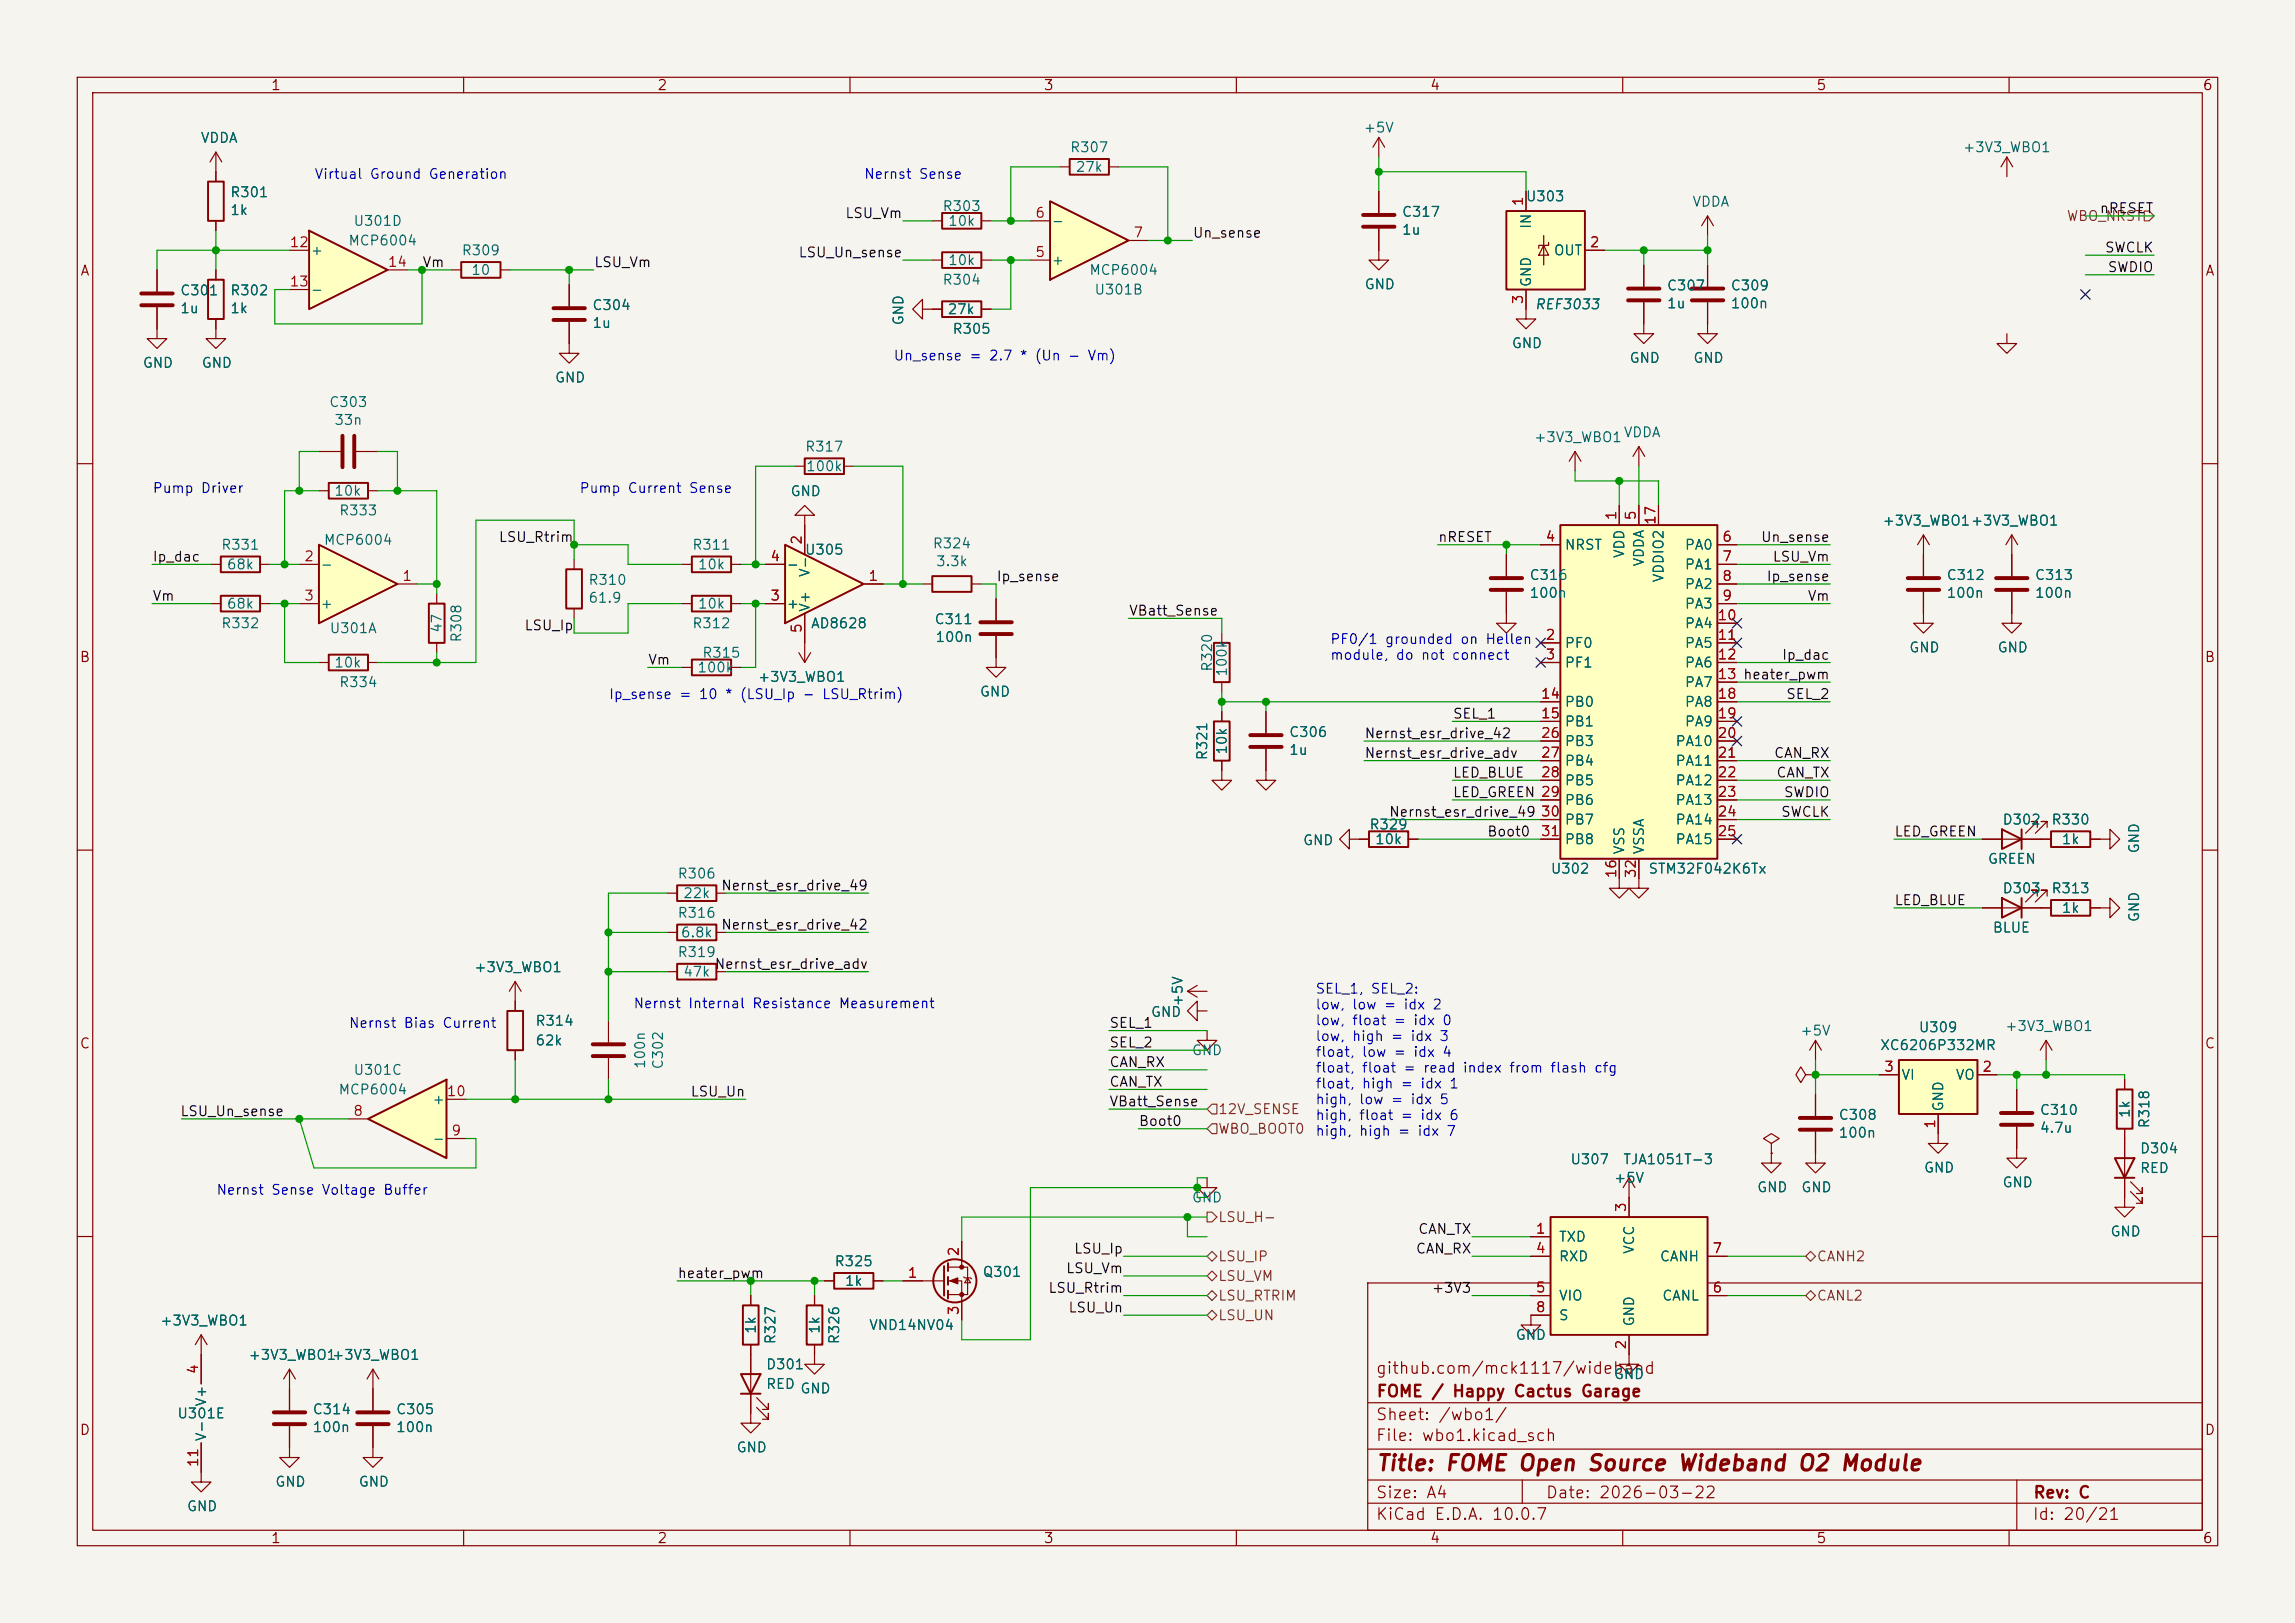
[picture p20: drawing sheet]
<svg xmlns="http://www.w3.org/2000/svg" width="297mm" height="210mm" viewBox="0 0 297 210" stroke-linecap="round" stroke-linejoin="round" font-family="sans-serif">
<defs><g id="words">
<text font-size="2" fill="#840000" x="178" y="190.8">Title: FOME Open Source Wideband O2 Module</text>
<g font-size="1.5" fill="#840000">
<text x="178" y="178.1">github.com/mck1117/wideband</text>
<text x="178" y="184.1">Sheet: /wbo1/</text>
<text x="178" y="181.1">FOME / Happy Cactus Garage</text>
<text x="178" y="186.8">File: wbo1.kicad_sch</text>
<text x="178" y="197">KiCad E.D.A. 10.0.7</text>
<text x="178" y="194.2">Size: A4</text>
<text x="200" y="194.2">Date: 2026-03-22</text>
<text x="263" y="197">Id: 20/21</text>
<text x="263" y="194.2">Rev: C</text>
</g>
<g font-size="1.3" fill="#840000">
<text x="35" y="12">1</text>
<text x="85" y="12">2</text>
<text x="135" y="12">3</text>
<text x="185" y="12">4</text>
<text x="235" y="12">5</text>
<text x="285" y="12">6</text>
<text x="10.3" y="36">A</text>
<text x="285.3" y="36">A</text>
<text x="10.2" y="86">B</text>
<text x="285.2" y="86">B</text>
<text x="10.2" y="136">C</text>
<text x="285.2" y="136">C</text>
<text x="10.2" y="186">D</text>
<text x="285.2" y="186">D</text>
<text x="35" y="200">1</text>
<text x="85" y="200">2</text>
<text x="135" y="200">3</text>
<text x="185" y="200">4</text>
<text x="235" y="200">5</text>
<text x="285" y="200">6</text>
</g>
<g font-size="1.3" fill="#006464">
<text x="176.4" y="17.5">+5V</text>
<text x="25.9" y="18.8">VDDA</text>
<text x="138.4" y="20">R307</text>
<text x="139.1" y="22.6">27k</text>
<text x="253.9" y="20">+3V3_WBO1</text>
<text x="29.7" y="25.8">R301</text>
<text x="29.7" y="28.1">1k</text>
<text x="45.7" y="29.5">U301D</text>
<text x="121.9" y="27.6">R303</text>
<text x="122.6" y="29.5">10k</text>
<text x="136" y="29.5">-</text>
<text x="181.3" y="28.4">C317</text>
<text x="197.4" y="26.4">U303</text>
<text x="198.4" y="29.7" transform="rotate(-90 198.4 29.7)">IN</text>
<text x="218.9" y="27">VDDA</text>
<text x="40.1" y="33.3">+</text>
<text x="45" y="32.1">MCP6004</text>
<text x="59.7" y="33.3">R309</text>
<text x="60.9" y="35.9">10</text>
<text x="122.6" y="34.6">10k</text>
<text x="136" y="34.6">+</text>
<text x="140.9" y="35.9">MCP6004</text>
<text x="181.3" y="30.7">1u</text>
<text x="201" y="33.3">OUT</text>
<text x="23.2" y="38.5">C301</text>
<text x="23.2" y="40.8">1u</text>
<text x="29.7" y="38.5">R302</text>
<text x="29.7" y="40.8">1k</text>
<text x="40.1" y="38.4">-</text>
<text x="76.6" y="40.4">C304</text>
<text x="121.9" y="37.2">R304</text>
<text x="122.5" y="41">27k</text>
<text x="141.5" y="38.4">U301B</text>
<text x="176.5" y="37.7">GND</text>
<text x="198.4" y="37.2" transform="rotate(-90 198.4 37.2)">GND</text>
<text x="198.5" y="40.3">REF3033</text>
<text x="215.6" y="37.9">C307</text>
<text x="215.6" y="40.2">1u</text>
<text x="223.9" y="37.9">C309</text>
<text x="223.9" y="40.2">100n</text>
<text x="18.4" y="47.9">GND</text>
<text x="26" y="47.9">GND</text>
<text x="76.6" y="42.7">1u</text>
<text x="117.2" y="42.2" transform="rotate(-90 117.2 42.2)">GND</text>
<text x="123.2" y="43.5">R305</text>
<text x="195.5" y="45.4">GND</text>
<text x="210.8" y="47.3">GND</text>
<text x="219" y="47.3">GND</text>
<text x="42.5" y="53">C303</text>
<text x="71.7" y="49.8">GND</text>
<text x="43.2" y="55.3">33n</text>
<text x="104.1" y="58.7">R317</text>
<text x="198.4" y="57.5">+3V3_WBO1</text>
<text x="210" y="56.9">VDDA</text>
<text x="43.2" y="64.5">10k</text>
<text x="102.2" y="64.5">GND</text>
<text x="104.2" y="61.3">100k</text>
<text x="28.5" y="71.4">R331</text>
<text x="41.8" y="70.8">MCP6004</text>
<text x="43.8" y="67">R333</text>
<text x="89.5" y="71.4">R311</text>
<text x="120.6" y="71.3">R324</text>
<text x="202.4" y="71.4">NRST</text>
<text x="217.9" y="71.4">PA0</text>
<text x="243.5" y="68.3">+3V3_WBO1+3V3_WBO1</text>
<text x="29.3" y="74">68k</text>
<text x="41.4" y="74">-</text>
<text x="76.1" y="76">R310</text>
<text x="90.2" y="74">10k</text>
<text x="101.7" y="74">-</text>
<text x="104.1" y="72.1">U305</text>
<text x="105.1" y="74.8" transform="rotate(-90 105.1 74.8)">V-</text>
<text x="121" y="73.6">3.3k</text>
<text x="197.9" y="75.4">C316</text>
<text x="197.9" y="77.7">100n</text>
<text x="210.5" y="72.3" transform="rotate(-90 210.5 72.3)">VDD</text>
<text x="213.1" y="73.4" transform="rotate(-90 213.1 73.4)">VDDA</text>
<text x="215.6" y="75.5" transform="rotate(-90 215.6 75.5)">VDDIO2</text>
<text x="217.9" y="74">PA1</text>
<text x="217.9" y="76.5">PA2</text>
<text x="251.8" y="75.4">C312</text>
<text x="251.8" y="77.7">100n</text>
<text x="263.3" y="75.4">C313</text>
<text x="263.3" y="77.7">100n</text>
<text x="28.5" y="81.6">R332</text>
<text x="29.3" y="79.1">68k</text>
<text x="41.4" y="79.1">+</text>
<text x="42.6" y="82.2">U301A</text>
<text x="57.5" y="82" transform="rotate(-90 57.5 82)">47</text>
<text x="60" y="83.2" transform="rotate(-90 60 83.2)">R308</text>
<text x="76.1" y="78.3">61.9</text>
<text x="89.5" y="81.6">R312</text>
<text x="90.2" y="79.1">10k</text>
<text x="101.7" y="79.1">+</text>
<text x="104.9" y="81.6">AD8628</text>
<text x="105.1" y="79.3" transform="rotate(-90 105.1 79.3)">V+</text>
<text x="120.8" y="81.1">C311</text>
<text x="121" y="83.4">100n</text>
<text x="217.9" y="79.1">PA3</text>
<text x="217.9" y="81.6">PA4</text>
<text x="43.2" y="86.7">10k</text>
<text x="43.8" y="89.2">R334</text>
<text x="90.2" y="87.3">100k</text>
<text x="90.8" y="85.4">R315</text>
<text x="98" y="88.5">+3V3_WBO1</text>
<text x="157.2" y="87" transform="rotate(-90 157.2 87)">R320</text>
<text x="159.1" y="87.6" transform="rotate(-90 159.1 87.6)">100k</text>
<text x="202.4" y="84.1">PF0</text>
<text x="202.4" y="86.7">PF1</text>
<text x="217.9" y="84.1">PA5</text>
<text x="217.9" y="86.7">PA6</text>
<text x="217.9" y="89.2">PA7</text>
<text x="247" y="84.7">GND</text>
<text x="258.4" y="84.7">GND</text>
<text x="126.7" y="90.4">GND</text>
<text x="166.7" y="95.7">C306</text>
<text x="202.4" y="91.8">PB0</text>
<text x="202.4" y="94.3">PB1</text>
<text x="217.9" y="91.8">PA8</text>
<text x="217.9" y="94.3">PA9</text>
<text x="156.5" y="98.5" transform="rotate(-90 156.5 98.5)">R321</text>
<text x="159.1" y="97.7" transform="rotate(-90 159.1 97.7)">10k</text>
<text x="166.7" y="98">1u</text>
<text x="202.4" y="96.8">PB3</text>
<text x="202.4" y="99.4">PB4</text>
<text x="202.4" y="101.9">PB5</text>
<text x="216.7" y="96.8">PA10</text>
<text x="216.7" y="99.4">PA11</text>
<text x="216.7" y="101.9">PA12</text>
<text x="177.1" y="107.6">R329</text>
<text x="202.4" y="104.5">PB6</text>
<text x="202.4" y="107">PB7</text>
<text x="216.7" y="104.5">PA13</text>
<text x="216.7" y="107">PA14</text>
<text x="259.1" y="107">D302</text>
<text x="265.4" y="107">R330</text>
<text x="87.6" y="114">R306</text>
<text x="168.5" y="109.7">GND</text>
<text x="177.9" y="109.5">10k</text>
<text x="200.6" y="113.4">U302</text>
<text x="202.4" y="109.5">PB8</text>
<text x="210.5" y="110.6" transform="rotate(-90 210.5 110.6)">VSS</text>
<text x="213.1" y="110.6" transform="rotate(-90 213.1 110.6)">VSSA</text>
<text x="213.2" y="113.4">STM32F042K6Tx</text>
<text x="216.7" y="109.5">PA15</text>
<text x="257.2" y="112.1">GREEN</text>
<text x="266.7" y="109.5">1k</text>
<text x="277.1" y="110.5" transform="rotate(-90 277.1 110.5)">GND</text>
<text x="87.6" y="119.1">R316</text>
<text x="88.3" y="116.5">22k</text>
<text x="259.1" y="115.9">D303</text>
<text x="265.4" y="115.9">R313</text>
<text x="266.7" y="118.4">1k</text>
<text x="277.1" y="119.4" transform="rotate(-90 277.1 119.4)">GND</text>
<text x="87.6" y="124.2">R319</text>
<text x="88" y="121.6">6.8k</text>
<text x="257.8" y="121">BLUE</text>
<text x="61.3" y="126.1">+3V3_WBO1</text>
<text x="88.3" y="126.7">47k</text>
<text x="148.9" y="131.9">GND</text>
<text x="153.4" y="130.3" transform="rotate(-90 153.4 130.3)">+5V</text>
<text x="69.2" y="133">R314</text>
<text x="69.2" y="135.6">62k</text>
<text x="154.1" y="136.9">GND</text>
<text x="232.9" y="134.3">+5V</text>
<text x="243.2" y="136.2">XC6206P332MR</text>
<text x="248.2" y="133.9">U309</text>
<text x="259.4" y="133.7">+3V3_WBO1</text>
<text x="43.7" y="141.9">MCP6004</text>
<text x="45.7" y="139.4">U301C</text>
<text x="55.9" y="143.2">+</text>
<text x="83.8" y="138.4" transform="rotate(-90 83.8 138.4)">100n</text>
<text x="86.1" y="138.5" transform="rotate(-90 86.1 138.5)">C302</text>
<text x="246" y="140">VI</text>
<text x="251.8" y="143.9" transform="rotate(-90 251.8 143.9)">GND</text>
<text x="253" y="140">VO</text>
<text x="55.9" y="148.3">-</text>
<text x="237.9" y="145.2">C308</text>
<text x="237.9" y="147.5">100n</text>
<text x="263.9" y="144.6">C310</text>
<text x="263.9" y="146.9">4.7u</text>
<text x="275.9" y="144.8" transform="rotate(-90 275.9 144.8)">1k</text>
<text x="276.8" y="149.6">D304</text>
<text x="278.5" y="146.1" transform="rotate(-90 278.5 146.1)">R318</text>
<text x="154.1" y="155.9">GND</text>
<text x="203.1" y="151">U307</text>
<text x="208.8" y="153.4">+5V</text>
<text x="210" y="151">TJA1051T-3</text>
<text x="227.3" y="154.6">GND</text>
<text x="233" y="154.6">GND</text>
<text x="248.9" y="152">GND</text>
<text x="259" y="153.9">GND</text>
<text x="276.8" y="152.1">RED</text>
<text x="201.6" y="161">TXD</text>
<text x="273" y="160.3">GND</text>
<text x="107.9" y="164.2">R325</text>
<text x="109.2" y="166.7">1k</text>
<text x="127.1" y="165.5">Q301</text>
<text x="201.6" y="163.5">RXD</text>
<text x="211.8" y="162.4" transform="rotate(-90 211.8 162.4)">VCC</text>
<text x="214.7" y="163.5">CANH</text>
<text x="20.6" y="171.8">+3V3_WBO1</text>
<text x="98.1" y="172.7" transform="rotate(-90 98.1 172.7)">1k</text>
<text x="106.4" y="172.7" transform="rotate(-90 106.4 172.7)">1k</text>
<text x="112.4" y="172.4">VND14NV04</text>
<text x="196.1" y="173.7">GND</text>
<text x="201.6" y="168.6">VIO</text>
<text x="201.6" y="171.1">S</text>
<text x="211.8" y="171.7" transform="rotate(-90 211.8 171.7)">GND</text>
<text x="215" y="168.6">CANL</text>
<text x="32.1" y="176.3">+3V3_WBO1</text>
<text x="42.9" y="176.3">+3V3_WBO1</text>
<text x="99" y="177.5">D301</text>
<text x="100.7" y="174" transform="rotate(-90 100.7 174)">R327</text>
<text x="108.9" y="174" transform="rotate(-90 108.9 174)">R326</text>
<text x="208.8" y="178.8">GND</text>
<text x="22.9" y="183.8">U301E</text>
<text x="27" y="182.1" transform="rotate(-90 27 182.1)">V+</text>
<text x="40.4" y="183.3">C314</text>
<text x="40.4" y="185.6">100n</text>
<text x="51.2" y="183.3">C305</text>
<text x="51.2" y="185.6">100n</text>
<text x="99" y="180">RED</text>
<text x="103.5" y="180.6">GND</text>
<text x="27" y="186.6" transform="rotate(-90 27 186.6)">V-</text>
<text x="95.2" y="188.2">GND</text>
<text x="24.1" y="195.9">GND</text>
<text x="35.5" y="192.7">GND</text>
<text x="46.3" y="192.7">GND</text>
</g>
<g font-size="1.3" fill="#0000c2">
<text x="40.6" y="23.5">Virtual Ground Generation</text>
<text x="111.7" y="23.5">Nernst Sense</text>
<text x="115.5" y="47">Un_sense = 2.7 * (Un - Vm)</text>
<text x="19.7" y="64.1">Pump Driver</text>
<text x="74.9" y="64.1">Pump Current Sense</text>
<text x="172.1" y="83.7">PF0/1 grounded on Hellen</text>
<text x="172.1" y="85.7">module, do not connect</text>
<text x="78.7" y="90.8">Ip_sense = 10 * (LSU_Ip - LSU_Rtrim)</text>
<text x="81.9" y="130.8">Nernst Internal Resistance Measurement</text>
<text x="170.2" y="128.9">SEL_1, SEL_2:</text>
<text x="170.2" y="130.9">low, low = idx 2</text>
<text x="45.1" y="133.3">Nernst Bias Current</text>
<text x="170.2" y="133">low, float = idx 0</text>
<text x="170.2" y="135">low, high = idx 3</text>
<text x="170.2" y="137.1">float, low = idx 4</text>
<text x="170.2" y="139.1">float, float = read index from flash cfg</text>
<text x="170.2" y="141.2">float, high = idx 1</text>
<text x="170.2" y="143.2">high, low = idx 5</text>
<text x="170.2" y="145.2">high, float = idx 6</text>
<text x="170.2" y="147.3">high, high = idx 7</text>
<text x="27.9" y="154.9">Nernst Sense Voltage Buffer</text>
</g>
<g font-size="1.3" fill="#0f0f0f">
<text x="109.3" y="28.5">LSU_Vm</text>
<text x="271.6" y="27.9">nRESET</text>
<text x="54.6" y="34.9">Vm</text>
<text x="76.8" y="34.9">LSU_Vm</text>
<text x="103.2" y="33.6">LSU_Un_sense</text>
<text x="154.3" y="31.1">Un_sense</text>
<text x="272.3" y="33">SWCLK</text>
<text x="272.7" y="35.5">SWDIO</text>
<text x="64.5" y="70.4">LSU_Rtrim</text>
<text x="186" y="70.4">nRESET</text>
<text x="227.8" y="70.4">Un_sense</text>
<text x="19.7" y="73">Ip_dac</text>
<text x="128.9" y="75.5">Ip_sense</text>
<text x="228.5" y="75.5">Ip_sense</text>
<text x="229.3" y="73">LSU_Vm</text>
<text x="19.7" y="78.1">Vm</text>
<text x="67.8" y="81.9">LSU_Ip</text>
<text x="146" y="80">VBatt_Sense</text>
<text x="233.8" y="78.1">Vm</text>
<text x="83.8" y="86.3">Vm</text>
<text x="230.5" y="85.7">Ip_dac</text>
<text x="176.5" y="95.8">Nernst_esr_drive_42</text>
<text x="187.9" y="93.3">SEL_1</text>
<text x="231.1" y="90.8">SEL_2</text>
<text x="176.5" y="98.4">Nernst_esr_drive_adv</text>
<text x="187.9" y="100.9">LED_BLUE</text>
<text x="229.5" y="98.4">CAN_RX</text>
<text x="229.8" y="100.9">CAN_TX</text>
<text x="179.7" y="106">Nernst_esr_drive_49</text>
<text x="187.9" y="103.5">LED_GREEN 29</text>
<text x="230.4" y="106">SWCLK</text>
<text x="230.8" y="103.5">SWDIO</text>
<text x="192.4" y="108.5">Boot0</text>
<text x="245.1" y="108.5">LED_GREEN</text>
<text x="93.2" y="115.5">Nernst_esr_drive_49</text>
<text x="245.1" y="117.4">LED_BLUE</text>
<text x="92.4" y="125.7">Nernst_esr_drive_adv</text>
<text x="93.2" y="120.6">Nernst_esr_drive_42</text>
<text x="143.5" y="135.9">SEL_2</text>
<text x="143.5" y="133.3">SEL_1</text>
<text x="89.3" y="142.2">LSU_Un</text>
<text x="143.5" y="140.9">CAN_TX</text>
<text x="143.5" y="143.5">VBatt_Sense</text>
<text x="143.5" y="138.4">CAN_RX</text>
<text x="23.2" y="144.7">LSU_Un_sense</text>
<text x="147.3" y="146">Boot0</text>
<text x="183.4" y="160">CAN_TX</text>
<text x="87.6" y="165.7">heater_pwm</text>
<text x="135.6" y="167.6">LSU_Rtrim</text>
<text x="137.9" y="165.1">LSU_Vm</text>
<text x="138.9" y="162.5">LSU_Ip</text>
<text x="183.1" y="162.5">CAN_RX</text>
<text x="185.2" y="167.6">+3V3</text>
<text x="138.2" y="170.1">LSU_Un</text>
</g>
<g font-size="1.3" fill="#a90000">
<text x="133.9" y="28.5">6</text>
<text x="197.4" y="26.8" transform="rotate(-90 197.4 26.8)">1</text>
<text x="37.4" y="32.3">12</text>
<text x="50.1" y="34.8">14</text>
<text x="133.9" y="33.6">5</text>
<text x="146.6" y="31">7</text>
<text x="205.6" y="32.3">2</text>
<text x="37.4" y="37.4">13</text>
<text x="197.4" y="39.5" transform="rotate(-90 197.4 39.5)">3</text>
<text x="104.1" y="70.6" transform="rotate(-90 104.1 70.6)">2</text>
<text x="199.9" y="70.4">4</text>
<text x="209.5" y="67.4" transform="rotate(-90 209.5 67.4)">1</text>
<text x="212" y="67.4" transform="rotate(-90 212 67.4)">5</text>
<text x="214.5" y="68" transform="rotate(-90 214.5 68)">17</text>
<text x="222.8" y="70.4">6</text>
<text x="39.3" y="72.9">2</text>
<text x="52" y="75.5">1</text>
<text x="99.6" y="72.9">4</text>
<text x="112.3" y="75.5">1</text>
<text x="222.8" y="72.9">7</text>
<text x="222.8" y="75.5">8</text>
<text x="39.3" y="78">3</text>
<text x="99.6" y="78">3</text>
<text x="104.1" y="82" transform="rotate(-90 104.1 82)">5</text>
<text x="199.9" y="83.1">2</text>
<text x="222.2" y="80.6">10</text>
<text x="222.2" y="83.1">11</text>
<text x="222.8" y="78">9</text>
<text x="199.9" y="85.6">3</text>
<text x="222.2" y="85.6">12</text>
<text x="222.2" y="88.2">13 heater_pwm</text>
<text x="222.2" y="88.2">13</text>
<text x="199.3" y="90.7">14</text>
<text x="199.3" y="93.3">15</text>
<text x="199.3" y="95.8">26</text>
<text x="222.2" y="90.7">18</text>
<text x="222.2" y="93.3">19</text>
<text x="222.2" y="95.8">20</text>
<text x="199.3" y="98.3">27</text>
<text x="199.3" y="100.9">28</text>
<text x="222.2" y="98.3">21</text>
<text x="222.2" y="100.9">22</text>
<text x="199.3" y="106">30</text>
<text x="199.3" y="103.4">29</text>
<text x="222.2" y="103.4">23</text>
<text x="222.2" y="106">24</text>
<text x="199.3" y="108.5">31</text>
<text x="209.5" y="113.7" transform="rotate(-90 209.5 113.7)">16</text>
<text x="212" y="113.7" transform="rotate(-90 212 113.7)">32</text>
<text x="222.2" y="108.5">25</text>
<text x="57.7" y="142.2">10</text>
<text x="243.7" y="139">3</text>
<text x="256.4" y="139">2</text>
<text x="45.6" y="144.7">8</text>
<text x="58.3" y="147.2">9</text>
<text x="250.7" y="146.1" transform="rotate(-90 250.7 146.1)">1</text>
<text x="198.7" y="159.9">1</text>
<text x="210.7" y="156.9" transform="rotate(-90 210.7 156.9)">3</text>
<text x="117.4" y="165.7">1</text>
<text x="124.4" y="162.7" transform="rotate(-90 124.4 162.7)">2</text>
<text x="198.7" y="162.5">4</text>
<text x="198.7" y="167.6">5</text>
<text x="221.5" y="167.6">6</text>
<text x="221.5" y="162.5">7</text>
<text x="124.4" y="170.3" transform="rotate(-90 124.4 170.3)">3</text>
<text x="198.7" y="170.1">8</text>
<text x="26" y="177.9" transform="rotate(-90 26 177.9)">4</text>
<text x="210.7" y="174.7" transform="rotate(-90 210.7 174.7)">2</text>
<text x="26" y="189.9" transform="rotate(-90 26 189.9)">11</text>
</g>
<g font-size="1.3" fill="#725600">
<text x="267.4" y="28.9">WBO_NRST</text>
<text x="157.6" y="144.5">12V_SENSE</text>
<text x="157.6" y="147">WBO_BOOT0</text>
<text x="157.6" y="158.4">LSU_H-</text>
<text x="157.6" y="163.5">LSU_IP</text>
<text x="157.6" y="166.1">LSU_VM</text>
<text x="235" y="163.5">CANH2</text>
<text x="157.6" y="171.1">LSU_UN</text>
<text x="157.6" y="168.6">LSU_RTRIM</text>
<text x="235" y="168.6">CANL2</text>
</g>
</g></defs>
<path d="M0 0h297v210h-297z" fill="#f5f4ef" stroke="#f5f4ef" stroke-width=".13"/>
<g fill="none" stroke="#840000" stroke-width=".15">
<path d="M10 10h277v190h-277zM12 12h273v186h-273zM60 10v2M110 10v2M160 10v2M210 10v2M260 10v2M197.5 40v1.3h1.3l-1.3 1.2-1.3-1.2h1.3M10 60h2M74.3 72.4v1.3M74.3 78.7v1.3M88.3 78.1h1.2"/>
<path d="M94.6 78.1h1.3M194.9 76.6v4h1.3l-1.3 1.3-1.2-1.3h1.2M194.9 71.8v2.7M260.3 69.2l-.7 1.3M260.3 69.2l.8 1.3M260.3 69.2v2.6M285 60h2M88.3 86.4h1.2M94.6 86.4h1.3M103.4 84.5l.7 1.2M104.1 83.2v2.5M104.9 84.5l-.8 1.2"/>
<path d="M10 110h2M86.4 115.6h1.2M92.7 115.6h1.3M285 110h2M86.4 125.7h1.2M86.4 120.7h1.2M92.7 125.7h1.3M92.7 120.7h1.3M153.7 128.3l1.2 .7M153.7 128.3h2.5M154.9 130.8v-1.3l-1.2 1.3 1.2 1.3v-1.3h1.3M154.9 127.5l-1.2 .8"/>
<path d="M156.2 133.4v1.2h1.3l-1.3 1.3-1.3-1.3h1.3M10 160h2M97.2 174v10.2h1.2l-1.2 1.2-1.3-1.2h1.3M97.2 167.6v1.3M105.4 174v2.5h1.3l-1.3 1.3-1.3-1.3h1.3M105.4 167.6v1.3M106.7 165.7h1.2M113 165.7h1.3M116.8 165.7h5.4M122.7 164h2.5v3.5h-2.5M122.7 165.7h1.8v5.1M124.5 160.7v3.3"/>
<path d="M124.7 165.2l.1 .2h.8l.1 .1M125.2 165.4l.4 .6h-.8zM177 166h108v32h-108zM285 160h2M60 198v2M97.9 182.1l1.5 1.5v-.7v.7h-.7M97.9 180.8l1.5 1.6v-.8v.8h-.7M110 198v2M160 198v2M177 194.5h108M177 191.5h108M177 187.5h108"/>
<path d="M177 181.5h108M197 191.5v3M210 198v2M260 198v2M261 191.5v6.5"/>
</g>
<g fill="none" stroke="#840000" stroke-width=".25">
<path d="M73.3 73.7h2v5h-2zM89.5 77.1h5.1v2h-5.1zM89.5 85.3h5.1v2.1h-5.1zM87.6 114.6h5.1v2h-5.1zM87.6 119.6h5.1v2.1h-5.1zM87.6 124.7h5.1v2h-5.1zM95.9 177.8h2.5l-1.2 2.5zM96.1 168.9h2.1v5.1h-2.1zM104.4 168.9h2v5.1h-2zM107.9 164.7h5.1v2.1h-5.1zM122.2 163.8v3.8M122.7 163.4v1.1"/>
<path d="M122.7 165.2v1M122.7 167v1M95.9 180.3h2.5"/>
<circle cx="123.6" cy="165.7" r="2.79"/>
</g>
<g fill="#840000" stroke="#840000" stroke-width=".15">
<path d="M122.9 165.7l1.1-.3v.7z"/>
<circle cx="124.5" cy="164" r=".25"/>
<circle cx="124.5" cy="167.5" r=".25"/>
</g>
<path d="M192.9 74.8h4.1M192.9 76.3h4.1" fill="none" stroke="#840000" stroke-width=".51"/>
<path d="M194.9 27.3h10.2v10.2h-10.2z" fill="#ffffc2"/>
<path d="M194.9 27.3h10.2v10.2h-10.2z" fill="none" stroke="#840000" stroke-width=".25"/>
<path d="M197.5 24.8v2.5M197.5 37.5v2.5M199.8 31.8l.6 1.2h-1.3zM199.8 30.5v3.8M200.4 31.4v.4h-1.3v.3M205.1 32.4h2.5" fill="none" stroke="#840000" stroke-width=".15"/>
<path d="M41.3 70.5l10.1 5.1-10.1 5z" fill="#ffffc2"/>
<g fill="none" stroke="#840000" stroke-width=".25">
<path d="M138.4 20.6h5.1v2h-5.1zM41.3 70.5l10.1 5.1-10.1 5zM42.5 62.5h5.1v2h-5.1zM89.5 72h5.1v2h-5.1zM157.1 93.3h2v5.1h-2zM177.2 107.6h5v2h-5zM259.1 107.3l2.5 1.3-2.5 1.3zM259.1 116.2l2.5 1.3-2.5 1.2zM261.6 107.3v2.6M261.6 116.2v2.5M265.4 107.6h5.1v2h-5.1zM265.4 116.5h5.1v2h-5.1z"/>
<path d="M273.7 149.9h2.5l-1.2 2.5zM273.7 152.4h2.5M273.9 141h2.1v5.1h-2.1z"/>
</g>
<g fill="none" stroke="#840000" stroke-width=".15">
<path d="M178.4 17.8v2.5M178.4 17.8l-.7 1.3M178.4 17.8l.8 1.3M137.2 21.6h1.2M143.5 21.6h1.3M178.4 29.6v4.1h1.3l-1.3 1.2-1.2-1.2h1.2M178.4 24.8v2.8M20.3 42.5v1.3h1.3l-1.3 1.3-1.3-1.3h1.3M41.3 58.4h2.8M46.1 58.4h2.8M259.7 43.2v1.3h1.3l-1.3 1.2-1.3-1.2h1.3M38.7 73h2.6"/>
<path d="M38.7 78.1h2.6M41.3 63.5h1.2M47.6 63.5h1.3M51.4 75.6h2.6M88.3 73h1.2M94.6 73h1.3M248.9 76.6v4h1.3l-1.3 1.3-1.3-1.3h1.3M248.9 69.2v5.3M248.9 69.2l-.7 1.3M248.9 69.2l.8 1.3M260.3 76.6v4h1.3l-1.3 1.3-1.2-1.3h1.2M260.3 71.8v2.7"/>
<path d="M158.1 98.4v2.6h1.3l-1.3 1.2-1.3-1.2h1.3M158.1 92.1v1.2M163.8 96.9v4.1h1.3l-1.3 1.2-1.2-1.2h1.2M163.8 92.1v2.8M174.6 108.6v-1.3l-1.2 1.3 1.2 1.3v-1.3h2.6M182.2 108.6h1.3M256.5 108.6h8.9M256.5 117.5h8.9M263.7 107.1v-.8h-.8h.8l-1.6 1.5M263.7 116v-.8h-.8h.8l-1.6 1.5M264.9 107.1v-.8h-.7h.7l-1.5 1.5M264.9 116v-.8h-.7h.7l-1.5 1.5"/>
<path d="M270.5 117.5h2.5v-1.3l1.3 1.3-1.3 1.2v-1.2M270.5 108.6h2.5v-1.3l1.3 1.3-1.3 1.3v-1.3M233.7 139.1l-.7-1.1-.6 1.1 .6 1 .7-1h1.2M234.9 139.1h.1M234.9 134.6l-.7 1.3M234.9 134.6l.8 1.3M234.9 134.6v2.6M275 139.7v1.3M234.9 146.4v4.1h1.3l-1.3 1.3-1.2-1.3h1.2M234.9 141.6v2.8M261 145.8v4.1h1.3l-1.3 1.2-1.3-1.2h1.3M261 141v2.8"/>
<path d="M275 146.1v10.1h1.2l-1.2 1.3-1.3-1.3h1.3M275.7 154.2l1.5 1.5v-.8v.8h-.7M275.7 152.9l1.5 1.5v-.7v.7h-.7"/>
</g>
<g fill="none" stroke="#840000" stroke-width=".51">
<path d="M176.4 27.8h4.1M176.4 29.3h4.1M44.3 56.4v4.1M45.8 56.4v4.1M246.9 74.8h4.1M246.9 76.3h4.1M258.3 74.8h4.1M258.3 76.3h4.1M161.8 95.1h4.1M161.8 96.6h4.1M232.9 144.7h4.1M232.9 146.2h4.1"/>
<path d="M259 144h4M259 145.5h4"/>
</g>
<path d="M101.6 70.5l10.2 5.1-10.2 5z" fill="#ffffc2"/>
<path d="M101.6 70.5l10.2 5.1-10.2 5z" fill="none" stroke="#840000" stroke-width=".25"/>
<path d="M99.1 78.1h2.5M99.1 73h2.5M104.1 66.7h-1.2l1.2-1.3 1.3 1.3h-1.3v5.1M104.1 79.4v3.8M111.8 75.6h2.5" fill="none" stroke="#840000" stroke-width=".15"/>
<path d="M201.9 67.9h20.3v43.2h-20.3z" fill="#ffffc2"/>
<path d="M26.9 36.2h2.1v5.1h-2.1zM26.9 23.5h2.1v5.1h-2.1zM59.7 33.9h5.1v2h-5.1zM201.9 67.9h20.3v43.2h-20.3zM157.1 83.2h2v5.1h-2z" fill="none" stroke="#840000" stroke-width=".25"/>
<g fill="none" stroke="#840000" stroke-width=".15">
<path d="M27.9 19.7v3.8M27.9 19.7l-.7 1.3M27.9 19.7l.8 1.3M20.3 34.9v2.8M20.3 39.8v2.7M27.9 28.6v1.2M27.9 34.9v1.3M58.4 34.9h1.3M64.8 34.9h1.2M73.7 36.8v2.8M27.9 41.3v2.5h1.3l-1.3 1.3-1.2-1.3h1.2M73.7 41.7v4h1.2l-1.2 1.3-1.3-1.3h1.3"/>
<path d="M199.4 70.5h2.5M209.5 65.4v2.5M212.1 65.4v2.5M214.6 65.4v2.5M222.2 70.5h2.6M222.2 73h2.6M222.2 75.6h2.6M222.2 78.1h2.6M158.1 81.9v1.3M158.1 88.3v1.2M199.4 83.2h2.5M199.4 85.7h2.5"/>
<path d="M199.4 90.8h2.5M199.4 93.3h2.5M199.4 95.9h2.5M199.4 98.4h2.5M222.2 83.2h2.6M222.2 85.7h2.6M222.2 80.6h2.6M222.2 88.3h2.6M222.2 90.8h2.6M222.2 93.3h2.6M222.2 95.9h2.6M222.2 98.4h2.6"/>
<path d="M199.4 101h2.5M199.4 103.5h2.5M199.4 106h2.5M199.4 108.6h2.5M209.5 111.1v2.6M212.1 111.1v2.6M222.2 101h2.6M222.2 103.5h2.6M222.2 106h2.6M222.2 108.6h2.6M210.8 175.3v1.2h1.3l-1.3 1.3-1.3-1.3h1.3"/>
</g>
<path d="M18.3 38h4.1M18.3 39.5h4.1M71.6 39.9h4.1M71.6 41.4h4.1" fill="none" stroke="#840000" stroke-width=".51"/>
<path d="M40 29.8l10.2 5.1-10.2 5.1z" fill="#ffffc2"/>
<path d="M40 29.8l10.2 5.1-10.2 5.1z" fill="none" stroke="#840000" stroke-width=".25"/>
<path d="M37.5 32.4h2.5M37.5 37.5h2.5M50.2 34.9h2.5M264.8 134.6l-.8 1.3M264.8 134.6l.8 1.3M264.8 134.6v2.6" fill="none" stroke="#840000" stroke-width=".15"/>
<path d="M135.9 26l10.1 5.1-10.1 5.1z" fill="#ffffc2"/>
<path d="M135.9 26l10.1 5.1-10.1 5.1z" fill="none" stroke="#840000" stroke-width=".25"/>
<path d="M133.3 33.7h2.6M133.3 28.6h2.6M146 31.1h2.6M250.8 146.7v1.3h1.3l-1.3 1.2-1.2-1.2h1.2" fill="none" stroke="#840000" stroke-width=".15"/>
<path d="M245.7 137.2h10.2v6.9h-10.2z" fill="#ffffc2"/>
<path d="M121.9 27.6h5.1v2h-5.1zM121.9 39h5.1v2h-5.1zM28.6 72h5.1v2h-5.1zM28.6 77.1h5.1v2h-5.1zM42.5 84.7h5.1v2h-5.1zM245.7 137.2h10.2v6.9h-10.2z" fill="none" stroke="#840000" stroke-width=".25"/>
<g fill="none" stroke="#840000" stroke-width=".15">
<path d="M120.6 28.6h1.3M127 28.6h1.3M212.7 39.1v4.1h1.3l-1.3 1.3-1.2-1.3h1.2M212.7 34.3v2.8M119.4 40v-1.3l-1.3 1.3 1.3 1.3v-1.3h2.5M127 40h1.3M221 41.9v1.3h1.2l-1.2 1.3-1.3-1.3h1.3M27.3 73h1.3M27.3 78.1h1.3M33.7 73h1.2M33.7 78.1h1.2M41.3 85.7h1.2"/>
<path d="M47.6 85.7h1.3M209.5 113.7v1.2h1.3l-1.3 1.3-1.2-1.3h1.2M212.1 113.7v1.2h1.3l-1.3 1.3-1.3-1.3h1.3M243.2 139.1h2.5M255.9 139.1h2.5M210.8 152.4l-.7 1.3M210.8 152.4l.8 1.3M210.8 152.4v2.5M250.8 144.1v2.6M48.3 187.3v1.3h1.2l-1.2 1.3-1.3-1.3h1.3"/>
</g>
<path d="M210.7 37.3h4.1M210.7 38.9h4.1" fill="none" stroke="#840000" stroke-width=".51"/>
<path d="M47.6 144.8l10.2-5.1v10.2z" fill="#ffffc2"/>
<path d="M121.9 32.6h5.1v2.1h-5.1zM104.1 59.3h5.1v2h-5.1zM55.5 78.1h2v5.1h-2zM120.6 74.5h5.1v2.1h-5.1zM65.7 130.8h2v5.1h-2zM47.6 144.8l10.2-5.1v10.2z" fill="none" stroke="#840000" stroke-width=".25"/>
<g fill="none" stroke="#840000" stroke-width=".15">
<path d="M120.6 33.7h1.3M127 33.7h1.3M221 27.9l-.8 1.3M221 27.9l.7 1.3M221 27.9v2.6M221 34.3v2.8M221 39.1v2.8M259.7 20.3l-.7 1.3M259.7 20.3l.8 1.3M259.7 20.3v2.6M203.8 58.4l-.7 1.3M203.8 58.4l.8 1.3"/>
<path d="M203.8 58.4v2.6M212.1 57.8l-.8 1.3M212.1 57.8l.8 1.3M212.1 57.8v2.5M56.5 76.8v1.3M102.9 60.3h1.2M109.2 60.3h1.3M119.4 75.6h1.2M125.7 75.6h1.3M128.9 77.5v2.8M56.5 83.2v1.3M128.9 82.3v4.1h-1.3l1.3 1.2 1.3-1.2h-1.3"/>
<path d="M66.7 127l-.8 1.3M66.7 127l.7 1.3M66.7 127v3.8M66.7 135.9v1.3M78.7 132.1v2.8M78.7 136.9v2.8M45.1 144.8h2.5M57.8 147.3h2.5M57.8 142.2h2.5M156.2 152.4v1.3h1.3l-1.3 1.2-1.3-1.2h1.3M229.2 148l1.1-.7-1.1-.6-1 .6 1 .7v1.2M229.2 149.2h.1"/>
<path d="M229.2 149.2v1.3h1.3l-1.3 1.3-1.2-1.3h1.2M26 172.7l-.7 1.3M26 172.7l.8 1.3M26 172.7v6.4M37.5 177.2v5.3M37.5 177.2l-.8 1.2M37.5 177.2l.7 1.2M48.3 177.2l-.8 1.2M48.3 177.2l.7 1.2M48.3 177.2v5.3M198.1 170.2v1.3h1.3l-1.3 1.2-1.3-1.2h1.3M26 186.7v5.1h1.3l-1.3 1.2-1.2-1.2h1.2"/>
<path d="M37.5 184.5v4.1h1.2l-1.2 1.3-1.3-1.3h1.3M48.3 184.5v2.8"/>
</g>
<path d="M218.9 37.3h4.1M218.9 38.9h4.1M126.9 80.5h4M126.9 82h4M76.7 136.7h4.1M76.7 135.1h4.1M35.4 182.8h4.1M35.4 184.3h4.1M46.2 182.8h4.1M46.2 184.3h4.1" fill="none" stroke="#840000" stroke-width=".51"/>
<path d="M200.7 157.5h20.3v15.2h-20.3z" fill="#ffffc2"/>
<path d="M200.7 157.5h20.3v15.2h-20.3z" fill="none" stroke="#840000" stroke-width=".25"/>
<g fill="none" stroke="#840000" stroke-width=".15">
<path d="M20.3 34.9v2.8M20.3 39.8v2.7M27.9 22.2v1.3M27.9 28.6v1.2M27.9 34.9v1.3M73.7 36.8v2.8M178.4 24.8v2.8M178.4 29.6v2.8M197.5 24.8v2.5M197.5 37.5v2.5M205.1 32.4h2.5M212.7 34.3v2.8"/>
<path d="M212.7 39.1v2.8M221 34.3v2.8M221 39.1v2.8M27.9 41.3v1.2M73.7 41.7v2.8M120.6 40h1.3M127 40h1.3M99.1 78.1h2.5M99.1 73h2.5M104.1 67.9v3.9M104.1 79.4v3.8M111.8 75.6h2.5"/>
<path d="M128.9 77.5v2.8M194.9 71.8v2.7M194.9 76.6v2.8M199.4 70.5h2.5M209.5 65.4v2.5M212.1 65.4v2.5M214.6 65.4v2.5M222.2 75.6h2.6M222.2 78.1h2.6M222.2 73h2.6M222.2 70.5h2.6M248.9 71.8v2.7"/>
<path d="M248.9 76.6v2.8M260.3 71.8v2.7M260.3 76.6v2.8M128.9 82.3v2.8M158.1 92.1v1.2M158.1 98.4v1.3M163.8 92.1v2.8M163.8 96.9v2.8M199.4 83.2h2.5M199.4 85.7h2.5M199.4 90.8h2.5M199.4 93.3h2.5"/>
<path d="M199.4 95.9h2.5M199.4 98.4h2.5M222.2 83.2h2.6M222.2 85.7h2.6M222.2 80.6h2.6M222.2 88.3h2.6M222.2 90.8h2.6M222.2 93.3h2.6M222.2 95.9h2.6M222.2 98.4h2.6M175.9 108.6h1.3M182.2 108.6h1.3"/>
<path d="M199.4 108.6h2.5M199.4 101h2.5M199.4 103.5h2.5M199.4 106h2.5M209.5 111.1v2.6M212.1 111.1v2.6M222.2 108.6h2.6M222.2 101h2.6M222.2 103.5h2.6M222.2 106h2.6M256.5 108.6h2.6M256.5 117.5h2.6"/>
<path d="M261.6 108.6h3.8M261.6 117.5h3.8M270.5 108.6h1.3M270.5 117.5h1.3M66.7 129.5v1.3M66.7 135.9v1.3M243.2 139.1h2.5M255.9 139.1h2.5M275 139.7v1.3M210.8 154.9v2.6M229.2 149.2h.1M234.9 141.6v2.8"/>
<path d="M234.9 146.4v2.8M250.8 144.1v2.6M261 141v2.8M261 145.8v2.8M275 146.1v3.8M275 152.4v2.5M26 175.3v3.8M37.5 179.7v2.8M48.3 179.7v2.8M97.2 167.6v1.3M97.2 174v3.8M105.4 167.6v1.3"/>
<path d="M105.4 174v1.3M106.7 165.7h1.2M113 165.7h1.3M116.8 165.7h2.6M124.5 160.7v2.5M124.5 168.3v2.5M198.1 160h2.6M198.1 162.6h2.6M198.1 167.6h2.6M198.1 170.2h2.6M210.8 172.7v2.6M221 162.6h2.5"/>
<path d="M221 167.6h2.5M26 186.7v3.8M37.5 184.5v2.8M48.3 184.5v2.8M97.2 180.3v2.6"/>
</g>
<path d="M277.5 27.3h.6l.7 .6-.7 .7h-.6zM156.2 156.8h.6l.7 .7-.7 .6h-.6zM156.8 142.9h.7v1.2h-.7l-.6-.6zM156.8 145.4h.7v1.3h-.7l-.6-.6zM156.2 162.6l.6-.7 .7 .7-.7 .6zM156.2 165.1l.6-.6 .7 .6-.7 .6zM156.2 170.2l.6-.7 .7 .7-.7 .6zM156.8 167l.7 .6-.7 .7-.6-.7zM233.7 167.6l.6-.6 .6 .6-.6 .7zM233.7 162.6l.6-.7 .6 .7-.6 .6z" fill="none" stroke="#725600" stroke-width=".15"/>
<g fill="none" stroke="#009600" stroke-width=".15">
<path d="M27.9 29.8v5.1M37.5 32.4h-17.2v2.5M52.7 34.9h5.7M54.6 34.9v7h-19v-4.4h1.9M66 34.9h10.8M73.7 34.9v1.9M116.8 28.6h3.8M116.8 33.7h3.8M128.3 28.6h5M128.3 33.7h5M130.8 33.7v6.3h-2.5M137.2 21.6h-6.4v7"/>
<path d="M144.8 21.6h6.3v9.5M148.6 31.1h5.7M178.4 20.3v4.5M178.4 22.2h19.1v2.6M207.6 32.4h13.4M212.7 32.4v1.9M221 30.5v3.8M269.9 33h8.9M269.9 27.9h8.9M269.9 35.6h8.9M41.3 58.4h-2.6v5.1M48.9 58.4h2.5v5.1"/>
<path d="M19.7 78.1h7.6M19.7 73h7.6M34.9 78.1h3.8M34.9 73h3.8M36.8 78.1v7.6h4.5M41.3 63.5h-4.5v9.5M48.9 63.5h7.6v13.3M54 75.6h2.5M74.3 70.5h7v2.5h7M74.3 72.4v-5.1h-12.7v18.4h-12.7M88.3 78.1h-7v3.8h-7v-1.9M95.9 78.1h3.2"/>
<path d="M95.9 73h3.2M97.8 78.1v8.3h-1.9M102.9 60.3h-5.1v12.7M110.5 60.3h6.3v15.3M114.3 75.6h5.1M127 75.6h1.9v1.9M186.1 70.5h13.3M194.9 70.5v1.3M203.8 61v1.2h10.8v3.2M209.5 62.2v3.2M212.1 60.3v5.1M224.8 70.5h12.1"/>
<path d="M224.8 78.1h12.1M224.8 73h12.1M224.8 75.6h12.1M56.5 84.5v1.2M83.8 86.4h4.5M146 80h12.1v1.9M158.1 89.5v2.6M158.1 90.8h41.3M163.8 90.8v1.3M176.5 98.4h22.9M176.5 95.9h22.9M188 93.3h11.4"/>
<path d="M224.8 90.8h12.1M224.8 98.4h12.1M224.8 88.3h12.1M224.8 85.7h12.1M86.4 115.6h-7.7v16.5M94 115.6h18.4M179.7 106h19.7M183.5 108.6h15.9M188 103.5h11.4M188 101h11.4M224.8 103.5h12.1M224.8 106h12.1"/>
<path d="M224.8 101h12.1M245.1 108.6h11.4M245.1 117.5h11.4M66.7 137.2v5M78.7 139.7v2.5M78.7 125.7h7.7M78.7 120.7h7.7M94 125.7h18.4M94 120.7h18.4M143.5 133.4h12.7M143.5 135.9h12.7M143.5 138.4h12.7"/>
<path d="M234.9 139.1h8.3M234.9 137.2v4.4M258.4 139.1h16.6v.6M261 139.1v1.9M264.8 137.2v1.9M23.5 144.8h21.6M38.7 144.8l1.9 6.3h21v-3.8h-1.3M60.3 142.2h36.2M143.5 141h12.7M143.5 143.5h12.7M147.3 146.1h8.9M153.7 157.5v2.5h2.5"/>
<path d="M154.9 153.7h-21.6v19.7h-8.8v-2.6M156.2 152.4h-1.3v2.5h1.3M156.2 157.5h-31.7v3.2M87.6 165.7h19.1M97.2 165.7v1.9M105.4 165.7v1.9M114.3 165.7h2.5M145.4 167.6h10.8M145.4 162.6h10.8M145.4 165.1h10.8M145.4 170.2h10.8M190.5 167.6h7.6"/>
<path d="M190.5 162.6h7.6M190.5 160h7.6M223.5 167.6h10.2M223.5 162.6h10.2"/>
</g>
<g fill="none" stroke="#000084" stroke-width=".15">
<path d="M269.3 37.5l1.2 1.2M270.5 37.5l-1.2 1.2M198.8 82.6l1.2 1.2M198.8 85.1l1.2 1.2M200 82.6l-1.2 1.2M200 85.1l-1.2 1.2M224.2 82.6l1.2 1.2M224.2 80l1.2 1.3M224.2 95.3l1.2 1.2M224.2 92.7l1.2 1.3M225.4 82.6l-1.2 1.2M225.4 80l-1.2 1.3"/>
<path d="M225.4 95.3l-1.2 1.2M225.4 92.7l-1.2 1.3M224.2 108l1.2 1.2M225.4 108l-1.2 1.2"/>
</g>
<g fill="#009600" stroke="#009600" stroke-width=".13">
<circle cx="78.7" cy="125.7" r=".46"/>
<circle cx="78.7" cy="120.7" r=".46"/>
<circle cx="66.7" cy="142.2" r=".46"/>
<circle cx="38.7" cy="144.8" r=".46"/>
<circle cx="116.8" cy="75.6" r=".46"/>
<circle cx="130.8" cy="33.7" r=".46"/>
<circle cx="130.8" cy="28.6" r=".46"/>
<circle cx="56.5" cy="85.7" r=".46"/>
<circle cx="56.5" cy="75.6" r=".46"/>
<circle cx="51.4" cy="63.5" r=".46"/>
<circle cx="36.8" cy="73" r=".46"/>
<circle cx="36.8" cy="78.1" r=".46"/>
<circle cx="38.7" cy="63.5" r=".46"/>
<circle cx="154.9" cy="153.7" r=".46"/>
<circle cx="153.7" cy="157.5" r=".46"/>
<circle cx="105.4" cy="165.7" r=".46"/>
<circle cx="97.2" cy="165.7" r=".46"/>
<circle cx="78.7" cy="142.2" r=".46"/>
<circle cx="74.3" cy="70.5" r=".46"/>
<circle cx="97.8" cy="78.1" r=".46"/>
<circle cx="97.8" cy="73" r=".46"/>
<circle cx="54.6" cy="34.9" r=".46"/>
<circle cx="73.7" cy="34.9" r=".46"/>
<circle cx="27.9" cy="32.4" r=".46"/>
<circle cx="264.8" cy="139.1" r=".46"/>
<circle cx="261" cy="139.1" r=".46"/>
<circle cx="234.9" cy="139.1" r=".46"/>
<circle cx="178.4" cy="22.2" r=".46"/>
<circle cx="163.8" cy="90.8" r=".46"/>
<circle cx="158.1" cy="90.8" r=".46"/>
<circle cx="194.9" cy="70.5" r=".46"/>
<circle cx="151.1" cy="31.1" r=".46"/>
<circle cx="209.5" cy="62.2" r=".46"/>
<circle cx="212.7" cy="32.4" r=".46"/>
<circle cx="221" cy="32.4" r=".46"/>
</g>
<use href="#words"/>
</svg>
